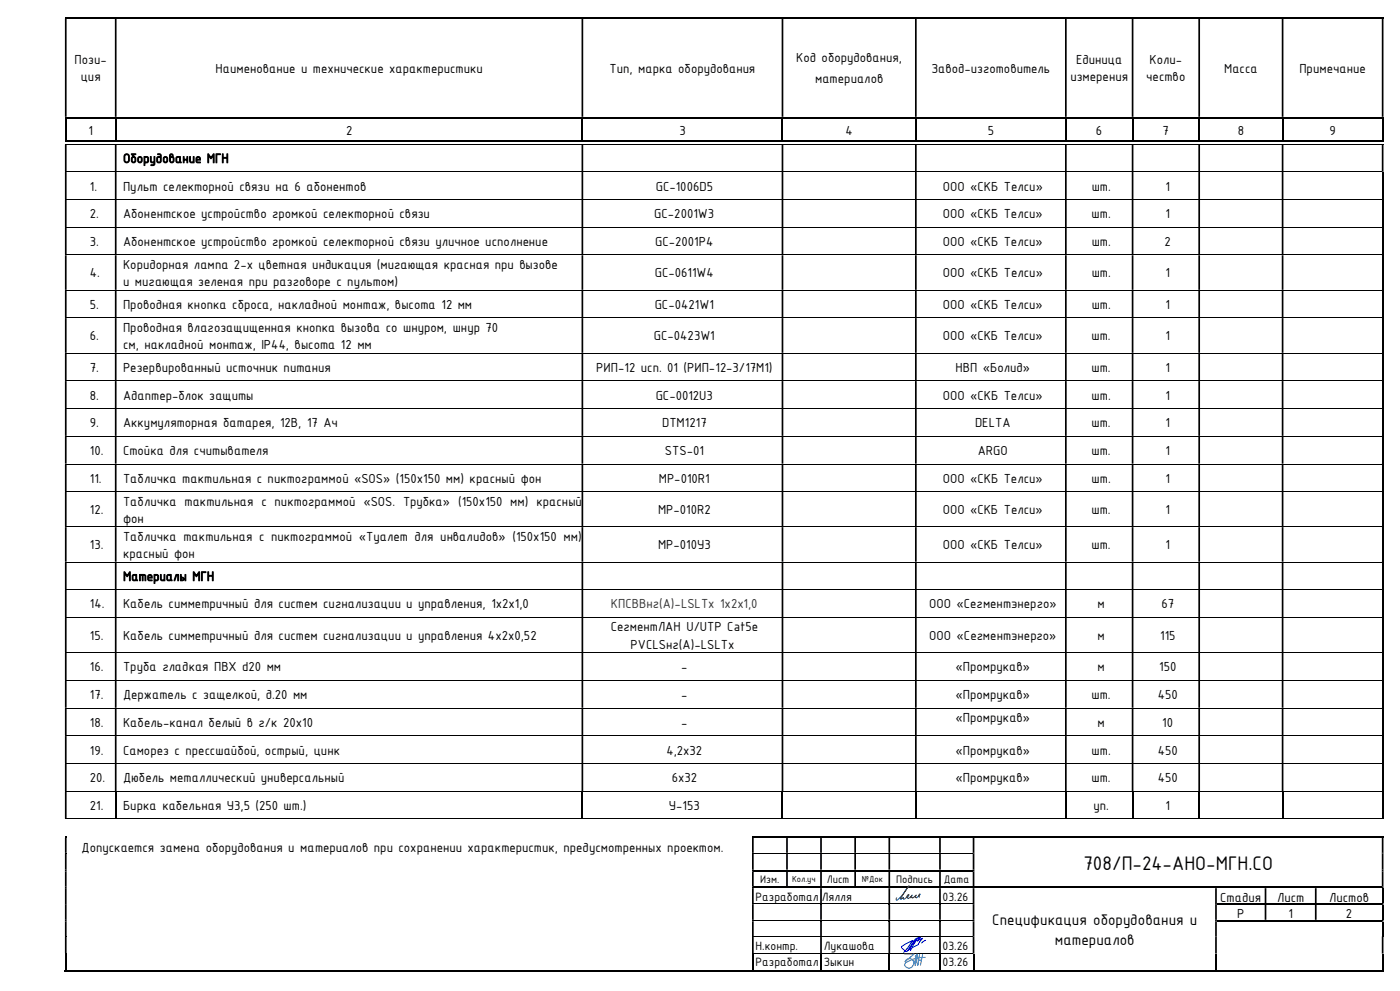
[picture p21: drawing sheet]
<svg xmlns="http://www.w3.org/2000/svg" width="420mm" height="297mm" viewBox="0 0 420 297" stroke-linecap="round" stroke-linejoin="round" font-family="sans-serif">
<defs><g id="words">
<text font-size="6.3" x="325" y="260.6">708/П-24-АНО-МГН.СО</text>
<g font-size="5">
<text x="297.7" y="277.2">Спецификация оборудования и</text>
<text x="316.5" y="283.2">материалов</text>
</g>
<g font-size="4.2">
<text x="22.4" y="19.1">Пози-</text>
<text x="64.6" y="21.8">Наименование и технические характеристики</text>
<text x="182.8" y="21.8">Тип, марка оборудования</text>
<text x="238.8" y="18.7">Код оборудования,</text>
<text x="279.4" y="21.8">Завод-изготовитель</text>
<text x="322.8" y="19.1">Единица</text>
<text x="344.8" y="19.1">Коли-</text>
<text x="367.2" y="21.8">Масса</text>
<text x="389.8" y="21.8">Примечание</text>
<text x="24.2" y="24.4">ция</text>
<text x="244.5" y="24.9">материалов</text>
<text x="321.1" y="24.4">измерения</text>
<text x="343.9" y="24.4">чество</text>
<text x="26.5" y="40.4">1</text>
<text x="103.8" y="40.4">2</text>
<text x="203.8" y="40.4">3</text>
<text x="253.7" y="40.4">4</text>
<text x="296.3" y="40.4">5</text>
<text x="328.8" y="40.4">6</text>
<text x="348.8" y="40.4">7</text>
<text x="371.3" y="40.4">8</text>
<text x="398.8" y="40.4">9</text>
<text x="36.9" y="48.8">Оборудование МГН</text>
<text x="27" y="57.1">1.</text>
<text x="36.9" y="57.1">Пульт селекторной связи на 6 абонентов</text>
<text x="196.7" y="57.1">GС-1006D5</text>
<text x="282.8" y="57.1">ООО «СКБ Телси»</text>
<text x="327.5" y="57.1">шт.</text>
<text x="349.7" y="57.1">1</text>
<text x="27" y="65.4">2.</text>
<text x="36.9" y="65.4">Абонентское устройство громкой селекторной связи</text>
<text x="196.3" y="65.4">GС-2001W3</text>
<text x="282.8" y="65.4">ООО «СКБ Телси»</text>
<text x="327.5" y="65.4">шт.</text>
<text x="349.7" y="65.4">1</text>
<text x="27" y="73.7">3.</text>
<text x="36.9" y="73.7">Абонентское устройство громкой селекторной связи уличное исполнение</text>
<text x="196.5" y="73.7">GС-2001P4</text>
<text x="282.8" y="73.7">ООО «СКБ Телси»</text>
<text x="327.5" y="73.7">шт.</text>
<text x="349.3" y="73.7">2</text>
<text x="27" y="83.1">4.</text>
<text x="36.9" y="80.6">Коридорная лампа 2-х цветная индикация (мигающая красная при вызове</text>
<text x="196.4" y="83.1">GС-0611W4</text>
<text x="282.8" y="83.1">ООО «СКБ Телси»</text>
<text x="327.5" y="83.1">шт.</text>
<text x="349.7" y="83.1">1</text>
<text x="36.9" y="85.8">и мигающая зеленая при разговоре с пультом)</text>
<text x="27" y="92.6">5.</text>
<text x="36.9" y="92.6">Проводная кнопка сброса, накладной монтаж, высота 12 мм</text>
<text x="196.4" y="92.6">GС-0421W1</text>
<text x="282.8" y="92.6">ООО «СКБ Телси»</text>
<text x="327.5" y="92.6">шт.</text>
<text x="349.6" y="92.6">1</text>
<text x="36.9" y="99.4">Проводная влагозащищенная кнопка вызова со шнуром, шнур 70</text>
<text x="27" y="102">6.</text>
<text x="36.9" y="104.6">см, накладной монтаж, IP44, высота 12 мм</text>
<text x="196.2" y="102">GС-0423W1</text>
<text x="282.8" y="102">ООО «СКБ Телси»</text>
<text x="327.5" y="102">шт.</text>
<text x="349.7" y="102">1</text>
<text x="27" y="111.4">7.</text>
<text x="36.9" y="111.4">Резервированный источник питания</text>
<text x="178.9" y="111.4">РИП-12 исп. 01 (РИП-12-3/17М1)</text>
<text x="286.6" y="111.4">НВП «Болид»</text>
<text x="327.5" y="111.4">шт.</text>
<text x="349.7" y="111.4">1</text>
<text x="27" y="119.8">8.</text>
<text x="36.9" y="119.8">Адаптер-блок защиты</text>
<text x="196.7" y="119.8">GС-0012U3</text>
<text x="282.8" y="119.8">ООО «СКБ Телси»</text>
<text x="327.5" y="119.8">шт.</text>
<text x="349.7" y="119.8">1</text>
<text x="27" y="128.1">9.</text>
<text x="36.9" y="128.1">Аккумуляторная батарея, 12В, 17 Ач</text>
<text x="198.6" y="128.1">DTM1217</text>
<text x="292.5" y="128.1">DELTA</text>
<text x="327.5" y="128.1">шт.</text>
<text x="349.7" y="128.1">1</text>
<text x="27" y="136.4">10.</text>
<text x="36.9" y="136.4">Стойка для считывателя</text>
<text x="199.4" y="136.4">STS-01</text>
<text x="293.3" y="136.4">ARGO</text>
<text x="327.5" y="136.4">шт.</text>
<text x="349.7" y="136.4">1</text>
<text x="27" y="144.7">11.</text>
<text x="36.9" y="144.7">Табличка тактильная с пиктограммой «SOS» (150х150 мм) красный фон</text>
<text x="197.6" y="144.7">МР-010R1</text>
<text x="282.8" y="144.7">ООО «СКБ Телси»</text>
<text x="327.5" y="144.7">шт.</text>
<text x="349.7" y="144.7">1</text>
<text x="27" y="154.1">12.</text>
<text x="36.9" y="151.5">Табличка тактильная с пиктограммой «SOS. Трубка» (150х150 мм) красный</text>
<text x="197.4" y="154.1">МР-010R2</text>
<text x="282.8" y="154.1">ООО «СКБ Телси»</text>
<text x="327.5" y="154.1">шт.</text>
<text x="349.7" y="154.1">1</text>
<text x="36.9" y="156.7">фон</text>
<text x="27" y="164.6">13.</text>
<text x="36.9" y="162.1">Табличка тактильная с пиктограммой «Туалет для инвалидов» (150х150 мм)</text>
<text x="36.9" y="167.2">красный фон</text>
<text x="197.4" y="164.6">МР-010У3</text>
<text x="282.8" y="164.6">ООО «СКБ Телси»</text>
<text x="327.5" y="164.6">шт.</text>
<text x="349.7" y="164.6">1</text>
<text x="36.9" y="174.1">Материалы МГН</text>
<text x="27" y="182.4">14.</text>
<text x="36.9" y="182.4">Кабель симметричный для систем сигнализации и управления, 1х2х1,0</text>
<text x="278.8" y="182.4">ООО «Сегментэнерго»</text>
<text x="329.2" y="182.4">м</text>
<text x="348.4" y="182.4">67</text>
<text x="27" y="191.8">15.</text>
<text x="36.9" y="191.8">Кабель симметричный для систем сигнализации и управления 4х2х0,52</text>
<text x="183.2" y="189.2">СегментЛАН U/UTP Cat5e</text>
<text x="278.8" y="191.8">ООО «Сегментэнерго»</text>
<text x="329.2" y="191.8">м</text>
<text x="348" y="191.8">115</text>
<text x="189.2" y="194.4">PVCLSнг(А)-LSLTx</text>
<text x="27" y="201.3">16.</text>
<text x="36.9" y="201.3">Труба гладкая ПВХ d20 мм</text>
<text x="204.4" y="201.3">-</text>
<text x="286.7" y="201.3">«Промрукав»</text>
<text x="329.2" y="201.3">м</text>
<text x="347.7" y="201.3">150</text>
<text x="27" y="209.5">17.</text>
<text x="36.9" y="209.5">Держатель с защелкой, д.20 мм</text>
<text x="204.3" y="209.5">-</text>
<text x="286.6" y="209.5">«Промрукав»</text>
<text x="327.5" y="209.5">шт.</text>
<text x="347.3" y="209.5">450</text>
<text x="27" y="217.8">18.</text>
<text x="36.9" y="217.8">Кабель-канал белый в г/к 20х10</text>
<text x="204.3" y="217.8">-</text>
<text x="286.6" y="216.4">«Промрукав»</text>
<text x="329.2" y="217.8">м</text>
<text x="348.7" y="217.8">10</text>
<text x="27" y="226.1">19.</text>
<text x="36.9" y="226.1">Саморез с прессшайбой, острый, цинк</text>
<text x="199.9" y="226.1">4,2х32</text>
<text x="286.6" y="226.1">«Промрукав»</text>
<text x="327.5" y="226.1">шт.</text>
<text x="347.4" y="226.1">450</text>
<text x="27" y="234.5">20.</text>
<text x="36.9" y="234.5">Дюбель металлический универсальный</text>
<text x="201.5" y="234.5">6х32</text>
<text x="286.6" y="234.5">«Промрукав»</text>
<text x="327.5" y="234.5">шт.</text>
<text x="347.3" y="234.5">450</text>
<text x="27" y="242.8">21.</text>
<text x="36.9" y="242.8">Бирка кабельная У3,5 (250 шт.)</text>
<text x="200.6" y="242.8">У-153</text>
<text x="328" y="242.8">уп.</text>
<text x="349.7" y="242.8">1</text>
<text x="24.5" y="255.2">Допускается замена оборудования и материалов при сохранении характеристик, предусмотренных проектом.</text>
<text x="366.1" y="270.3">Стадия</text>
<text x="371.1" y="275.3">Р</text>
<text x="383.1" y="270.3">Лист</text>
<text x="386.5" y="275.3">1</text>
<text x="398.7" y="270.3">Листов</text>
<text x="403.8" y="275.3">2</text>
</g>
<text font-size="4.2" fill="#333" x="183.3" y="182.4">КПСВВнг(А)-LSLTx 1x2x1,0</text>
<g font-size="3.9">
<text x="226.7" y="269.9">Разработал</text>
<text x="246.6" y="269.9">Лялля</text>
<text x="282.8" y="269.9">03.26</text>
<text x="226.7" y="284.6">Н.контр.</text>
<text x="247.1" y="284.6">Лукашова</text>
<text x="282.8" y="284.6">03.26</text>
<text x="226.7" y="289.6">Разработал</text>
<text x="247.1" y="289.6">Зыкин</text>
<text x="282.8" y="289.6">03.26</text>
</g>
<g font-size="3.5">
<text x="228" y="264.7">Изм.</text>
<text x="248" y="264.7">Лист</text>
<text x="268.8" y="264.7">Подпись</text>
<text x="283.1" y="264.7">Дата</text>
</g>
<g font-size="2.8">
<text x="237.6" y="264.4">Кол.уч</text>
<text x="258.5" y="264.4">№Док</text>
</g>
</g></defs>
<g fill="#000">
<path d="M19.5 5h.5v.5h-.5z" fill-rule="evenodd"/>
<path d="M19.5 5.5h.5v29.5h-.5zM34.5 5.5h.5v29.5h-.5zM174.5 5.5h.5v29.5h-.5zM234.5 5.5h.5v29.5h-.5zM274.5 5.5h.5v29.5h-.5zM319.5 5.5h.5v29.5h-.5zM339.5 5.5h.5v29.5h-.5zM359.5 5.5h.5v29.5h-.5zM384.5 5.5h.5v29.5h-.5zM414.5 5.5h.5v29.5h-.5z" fill-rule="evenodd"/>
<path d="M34.5 5h.5v.5h-.5z" fill-rule="evenodd"/>
<path d="M174.5 5h.5v.5h-.5z" fill-rule="evenodd"/>
<path d="M234.5 5h.5v.5h-.5z" fill-rule="evenodd"/>
<path d="M274.5 5h.5v.5h-.5z" fill-rule="evenodd"/>
<path d="M319.5 5h.5v.5h-.5z" fill-rule="evenodd"/>
<path d="M339.5 5h.5v.5h-.5z" fill-rule="evenodd"/>
<path d="M359.5 5h.5v.5h-.5z" fill-rule="evenodd"/>
<path d="M384.5 5h.5v.5h-.5z" fill-rule="evenodd"/>
<path d="M414.5 5h.5v.5h-.5z" fill-rule="evenodd"/>
<path d="M19.5 35.6h.5v7h-.5z" fill-rule="evenodd"/>
<path d="M34.5 35.6h.5v7h-.5z" fill-rule="evenodd"/>
<path d="M174.5 35.6h.5v7h-.5z" fill-rule="evenodd"/>
<path d="M234.5 35.6h.5v7h-.5z" fill-rule="evenodd"/>
<path d="M274.5 35.6h.5v7h-.5z" fill-rule="evenodd"/>
<path d="M319.5 35.6h.5v7h-.5z" fill-rule="evenodd"/>
<path d="M339.5 35.6h.5v7h-.5z" fill-rule="evenodd"/>
<path d="M359.5 35.6h.5v7h-.5z" fill-rule="evenodd"/>
<path d="M384.5 35.6h.5v7h-.5z" fill-rule="evenodd"/>
<path d="M414.5 35.6h.5v7h-.5z" fill-rule="evenodd"/>
<path d="M19.5 42.1h15v.5h-15z" fill-rule="evenodd"/>
<path d="M19.5 251.2h.5v4.4h-.5zM225.6 251.2h.5v4.4h-.5zM235.8 251.2h.5v4.4h-.5zM246 251.2h.5v4.4h-.5zM256.3 251.2h.5v4.4h-.5zM266.5 251.2h.5v4.4h-.5zM281.7 251.2h.5v4.4h-.5zM291.8 251.2h.5v4.4h-.5zM414.5 251.2h.5v4.4h-.5z" fill-rule="evenodd"/>
<path d="M225.6 250.6h.5v.6h-.5z" fill-rule="evenodd"/>
<path d="M235.8 250.6h.5v.6h-.5z" fill-rule="evenodd"/>
<path d="M246 250.6h.5v.6h-.5z" fill-rule="evenodd"/>
<path d="M256.3 250.6h.5v.6h-.5z" fill-rule="evenodd"/>
<path d="M266.5 250.6h.5v.6h-.5z" fill-rule="evenodd"/>
<path d="M281.7 250.6h.5v.6h-.5z" fill-rule="evenodd"/>
<path d="M291.8 250.6h.5v.6h-.5z" fill-rule="evenodd"/>
<path d="M291.8 255.6h.5v.2h-.5zM414.5 255.6h.5v.2h-.5zM19.5 255.8h.5v4.8h-.5zM225.6 255.8h.5v4.8h-.5zM235.8 255.8h.5v4.8h-.5zM246 255.8h.5v4.8h-.5zM256.3 255.8h.5v4.8h-.5zM266.5 255.8h.5v4.8h-.5zM281.7 255.8h.5v4.8h-.5z" fill-rule="evenodd"/>
<path d="M291.8 255.8h.5v4.8h-.5zM414.5 255.8h.5v4.8h-.5z" fill-rule="evenodd"/>
<path d="M414.5 250.6h.5v.6h-.5z" fill-rule="evenodd"/>
<path d="M19.5 260.6h.5v.6h-.5zM225.6 260.6h.5v.6h-.5z" fill-rule="evenodd"/>
<path d="M19.5 265.6h.5v.6h-.5zM225.6 265.6h.5v.6h-.5z" fill-rule="evenodd"/>
<path d="M19.5 270.6h.5v.6h-.5zM225.6 270.6h.5v.6h-.5z" fill-rule="evenodd"/>
<path d="M19.5 275.7h.5v.5h-.5zM225.6 275.7h.5v.5h-.5z" fill-rule="evenodd"/>
<path d="M226.1 265.6h10.2v.5h-10.2z" fill-rule="evenodd"/>
<path d="M246.5 265.6h10.3v.5h-10.3z" fill-rule="evenodd"/>
<path d="M291.8 260.6h.5v.6h-.5zM414.5 260.6h.5v.6h-.5zM19.5 261.2h.5v4.4h-.5zM225.6 261.2h.5v4.4h-.5zM235.8 261.2h.5v4.4h-.5zM246 261.2h.5v4.4h-.5zM256.3 261.2h.5v4.4h-.5zM266.5 261.2h.5v4.4h-.5zM281.7 261.2h.5v4.4h-.5z" fill-rule="evenodd"/>
<path d="M291.8 261.2h.5v4.4h-.5zM414.5 261.2h.5v4.4h-.5z" fill-rule="evenodd"/>
<path d="M291.8 270.6h.5v.6h-.5zM364.5 270.6h.5v.6h-.5z" fill-rule="evenodd"/>
<path d="M291.8 275.7h.5v.5h-.5zM364.5 275.7h.5v.5h-.5z" fill-rule="evenodd"/>
<path d="M364.5 265.6h.5v.6h-.5z" fill-rule="evenodd"/>
<path d="M365 275.7h30v.5h-30z" fill-rule="evenodd"/>
<path d="M379.4 265.6h.5v.6h-.5z" fill-rule="evenodd"/>
<path d="M394.5 265.6h.5v.6h-.5z" fill-rule="evenodd"/>
<path d="M414.5 265.6h.5v.6h-.5zM19.5 266.2h.5v4.4h-.5zM225.6 266.2h.5v4.4h-.5zM246 266.2h.5v4.4h-.5zM266.5 266.2h.5v4.4h-.5zM281.7 266.2h.5v4.4h-.5zM291.8 266.2h.5v4.4h-.5zM364.5 266.2h.5v4.4h-.5zM379.4 266.2h.5v4.4h-.5zM394.5 266.2h.5v4.4h-.5z" fill-rule="evenodd"/>
<path d="M414.5 270.6h.5v.6h-.5zM19.5 271.2h.5v4.5h-.5zM225.6 271.2h.5v4.5h-.5zM246 271.2h.5v4.5h-.5zM266.5 271.2h.5v4.5h-.5zM281.7 271.2h.5v4.5h-.5zM291.8 271.2h.5v4.5h-.5zM364.5 271.2h.5v4.5h-.5zM379.4 271.2h.5v4.5h-.5zM394.5 271.2h.5v4.5h-.5z" fill-rule="evenodd"/>
<path d="M414.5 275.7h.5v.5h-.5zM19.5 276.2h.5v4.5h-.5zM225.6 276.2h.5v4.5h-.5zM246 276.2h.5v4.5h-.5zM266.5 276.2h.5v4.5h-.5zM281.7 276.2h.5v4.5h-.5zM291.8 276.2h.5v4.5h-.5zM364.5 276.2h.5v4.5h-.5z" fill-rule="evenodd"/>
<path d="M19.5 285.8h.5v5.4h-.5z" fill-rule="evenodd"/>
<path d="M19.5 290.7h206.1v.5h-206.1z" fill-rule="evenodd"/>
<path d="M225.6 285.8h.5v5.4h-.5z" fill-rule="evenodd"/>
<path d="M246 285.8h.5v5.4h-.5z" fill-rule="evenodd"/>
<path d="M266.5 285.8h.5v5.4h-.5z" fill-rule="evenodd"/>
<path d="M281.7 285.8h.5v5.4h-.5z" fill-rule="evenodd"/>
<path d="M291.8 280.7h.5v.1h-.5zM364.5 280.7h.5v.1h-.5zM414.5 280.7h.5v.1h-.5zM19.5 280.8h.5v4.9h-.5zM225.6 280.8h.5v4.9h-.5zM246 280.8h.5v4.9h-.5zM266.5 280.8h.5v4.9h-.5zM281.7 280.8h.5v4.9h-.5z" fill-rule="evenodd"/>
<path d="M291.8 280.8h.5v4.9h-.5zM364.5 280.8h.5v4.9h-.5zM414.5 280.8h.5v4.9h-.5z" fill-rule="evenodd"/>
<path d="M291.8 285.7h.5v.1h-.5zM364.5 285.7h.5v.1h-.5zM414.5 285.7h.5v.1h-.5z" fill-rule="evenodd"/>
<path d="M291.8 285.8h.5v5.4h-.5z" fill-rule="evenodd"/>
<path d="M364.5 285.8h.5v5.4h-.5z" fill-rule="evenodd"/>
<path d="M414.5 285.8h.5v5.4h-.5z" fill-rule="evenodd"/>
</g>
<g fill="#000">
<path d="M20 5h14.5v.5h-14.5zM35 5h139.5v.5h-139.5zM175 5h59.5v.5h-59.5zM235 5h39.5v.5h-39.5zM275 5h44.5v.5h-44.5zM320 5h19.5v.5h-19.5zM340 5h19.5v.5h-19.5zM360 5h24.5v.5h-24.5zM385 5h29.5v.5h-29.5zM19.5 35h.5v.6h-.5zM20 35h14.5v.5h-14.5zM34.5 35h.5v.6h-.5z"/>
<path d="M35 35h139.5v.5h-139.5zM174.5 35h.5v.6h-.5zM175 35h59.5v.5h-59.5zM234.5 35h.5v.6h-.5zM235 35h39.5v.5h-39.5zM274.5 35h.5v.6h-.5zM275 35h44.5v.5h-44.5zM319.5 35h.5v.6h-.5zM320 35h19.5v.5h-19.5zM339.5 35h.5v.6h-.5zM340 35h19.5v.5h-19.5zM359.5 35h.5v.6h-.5z"/>
<path d="M360 35h24.5v.5h-24.5zM384.5 35h.5v.6h-.5zM385 35h29.5v.5h-29.5zM414.5 35h.5v.6h-.5zM35 42.1h139.5v.5h-139.5zM175 42.1h59.5v.5h-59.5zM235 42.1h39.5v.5h-39.5zM275 42.1h44.5v.5h-44.5zM320 42.1h19.5v.5h-19.5zM340 42.1h19.5v.5h-19.5zM360 42.1h24.5v.5h-24.5zM385 42.1h29.5v.5h-29.5z"/>
<path d="M414.5 42.1h.5v.5h-.5zM19.5 250.6h.5v.6h-.5zM19.5 255.6h.5v.2h-.5zM226.1 250.6h9.7v.5h-9.7zM236.3 250.6h9.7v.5h-9.7zM246.5 250.6h9.8v.5h-9.8zM256.8 250.6h9.7v.5h-9.7zM267 250.6h14.7v.5h-14.7zM282.2 250.6h9.6v.5h-9.6zM292.3 250.6h122.2v.5h-122.2zM226.1 260.6h9.7v.6h-9.7zM235.8 260.6h.5v.6h-.5z"/>
<path d="M236.3 260.6h9.7v.6h-9.7zM236.3 265.6h9.7v.5h-9.7zM246 260.6h.5v.6h-.5zM246 265.6h.5v.6h-.5zM246 270.6h.5v.6h-.5zM246 275.7h.5v.5h-.5zM246.5 260.6h9.8v.6h-9.8zM256.3 260.6h.5v.6h-.5zM256.8 260.6h9.7v.6h-9.7zM256.8 265.6h9.7v.5h-9.7zM266.5 260.6h.5v.6h-.5zM266.5 265.6h.5v.6h-.5z"/>
<path d="M266.5 270.6h.5v.6h-.5zM266.5 275.7h.5v.5h-.5zM267 260.6h14.7v.6h-14.7zM267 265.6h14.7v.5h-14.7zM281.7 260.6h.5v.6h-.5zM281.7 265.6h.5v.6h-.5zM281.7 270.6h.5v.6h-.5zM281.7 275.7h.5v.5h-.5zM282.2 260.6h9.6v.6h-9.6zM282.2 265.6h9.6v.5h-9.6zM291.8 265.6h.5v.6h-.5zM292.3 265.6h72.2v.5h-72.2z"/>
<path d="M365 265.6h14.4v.5h-14.4zM365 270.6h14.4v.5h-14.4zM379.4 270.6h.5v.6h-.5zM379.9 265.6h14.6v.5h-14.6zM379.9 270.6h14.6v.5h-14.6zM394.5 270.6h.5v.6h-.5zM395 265.6h19.5v.5h-19.5zM395 270.6h19.5v.5h-19.5zM395 275.7h19.5v.5h-19.5zM414.5 266.2h.5v4.4h-.5zM414.5 271.2h.5v4.5h-.5zM414.5 276.2h.5v4.5h-.5z"/>
<path d="M19.5 280.7h.5v.1h-.5zM19.5 285.7h.5v.1h-.5zM226.1 290.7h19.9v.5h-19.9zM246.5 290.7h20v.5h-20zM267 290.7h14.7v.5h-14.7zM282.2 290.7h9.6v.5h-9.6zM292.3 290.7h72.2v.5h-72.2zM365 290.7h49.5v.5h-49.5zM414.5 290.7h.5v.5h-.5z"/>
</g>
<path d="M225.6 255.7h66.2M226.1 270.7h19.9M226.1 275.8h19.9M246.5 270.7h20M246.5 275.8h20M267 270.7h14.7M267 275.8h14.7M282.2 270.7h9.6M282.2 275.8h9.6M225.6 280.8h66.2M225.6 285.7h66.2" fill="none" stroke="#000" stroke-width=".3"/>
<path d="M274.7 281.5l1.4-.6-.9 1.2 1.5-.9-.9 1.2a2.29 2.29 0 0 1-1.9 1.5l-.9 .7M274.7 281.3l-2.5 3.8-.6-.1-.9-.7-.2-.7 3.4-1.7-2.8 3.6M275 281.1l-2.5 3.8M275.5 280.9l-2.4 4M277.7 281.8l-1.3 .8" fill="none" stroke="#00f" stroke-width=".3"/>
<path d="M275.8 268.9l-.1-.7 .2-.3 .1 .3-1.1 .9-.4-.2 .4-.6-1.1 .8-.1-.2-.5 .2 .5-.8-.4 .4a.72 .72 0 0 1-1 .5l-.2-.2 .3-.4-.3 .1v-.1l.6-.5-.1 .3-1.2 1h-.4v-.4l-.8 .5 1.2-2.2 1.3-1.8-1.8 2.5-1.7 1.8-.4-.2 .2-.5" fill="none" stroke="#003f7f" stroke-width=".3"/>
<path d="M271.3 289.1a1.4 1.4 0 0 0 1.1 1 1.4 1.4 0 0 0 1.4-.5M271.5 288.2a1.35 1.35 0 0 1 2-.7 1.35 1.35 0 0 1 .2 2.1M275 285.9v1.8l-.5 1.6M275.1 285.9l.4 2.3-.2 1.1M275.6 287.7h.8" fill="none" stroke="#2776bb" stroke-width=".3"/>
<path d="M274.8 286.6l.2 .2z" fill-rule="evenodd" fill="#2776bb"/>
<path d="M274.8 286.6l.2 .2z" fill="none" stroke="#2776bb" stroke-width=".3"/>
<path d="M274.7 286.5l.2 .2z" fill-rule="evenodd" fill="#2776bb"/>
<path d="M274.7 286.5l.2 .2z" fill="none" stroke="#2776bb" stroke-width=".3"/>
<path d="M274.6 286.6l.2 .2z" fill-rule="evenodd" fill="#2776bb"/>
<path d="M274.6 286.6l.2 .2z" fill="none" stroke="#2776bb" stroke-width=".3"/>
<path d="M274.7 286.7l.2 .1z" fill-rule="evenodd" fill="#2776bb"/>
<path d="M271.3 285.9h2.9l-2.7 2.3M272.1 288.3l-.5 .3-.3 .6M274.7 286.7l.2 .1zM274.8 286.7l.1 1.3-.3 1.4M274.9 286.6l-.7 2.3M275.9 286.1l-.6 3.2M276.8 286.1l-.7 3.2M277.6 286.9l-1.9 .1-1.8 .5-1.8 .8" fill="none" stroke="#2776bb" stroke-width=".3"/>
<g fill="none" stroke="#000" stroke-width=".3">
<path d="M19.5 43.2h395.5M19.5 51.5h395M19.5 59.8h395M19.5 68.1h395M19.5 76.4h395M19.5 87h395M19.5 95.2h395M19.5 105.8h395M19.5 114.1h395M19.5 122.4h395M19.5 130.7h395M19.5 139.1h395"/>
<path d="M19.5 147.4h395M19.5 157.9h395M19.5 168.4h395"/>
</g>
<g fill="#000">
<path d="M19.5 43.3h.5v8.1h-.5zM34.5 43.3h.5v8.1h-.5zM174.5 43.3h.5v8.1h-.5zM234.5 43.3h.5v8.1h-.5zM274.5 43.3h.5v8.1h-.5zM319.5 43.3h.5v8.1h-.5zM339.5 43.3h.5v8.1h-.5zM359.5 43.3h.5v8.1h-.5zM384.5 43.3h.5v8.1h-.5zM414.5 43.3h.5v8.1h-.5z" fill-rule="evenodd"/>
<path d="M414.5 51.4h.5v.2h-.5zM19.5 51.6h.5v8.1h-.5zM34.5 51.6h.5v8.1h-.5zM174.5 51.6h.5v8.1h-.5zM234.5 51.6h.5v8.1h-.5zM274.5 51.6h.5v8.1h-.5zM319.5 51.6h.5v8.1h-.5zM339.5 51.6h.5v8.1h-.5zM359.5 51.6h.5v8.1h-.5zM384.5 51.6h.5v8.1h-.5z" fill-rule="evenodd"/>
<path d="M414.5 59.7h.5v.2h-.5zM19.5 59.9h.5v8.1h-.5zM34.5 59.9h.5v8.1h-.5zM174.5 59.9h.5v8.1h-.5zM234.5 59.9h.5v8.1h-.5zM274.5 59.9h.5v8.1h-.5zM319.5 59.9h.5v8.1h-.5zM339.5 59.9h.5v8.1h-.5zM359.5 59.9h.5v8.1h-.5zM384.5 59.9h.5v8.1h-.5z" fill-rule="evenodd"/>
<path d="M414.5 68h.5v.2h-.5zM19.5 68.2h.5v8.1h-.5zM34.5 68.2h.5v8.1h-.5zM174.5 68.2h.5v8.1h-.5zM234.5 68.2h.5v8.1h-.5zM274.5 68.2h.5v8.1h-.5zM319.5 68.2h.5v8.1h-.5zM339.5 68.2h.5v8.1h-.5zM359.5 68.2h.5v8.1h-.5zM384.5 68.2h.5v8.1h-.5z" fill-rule="evenodd"/>
<path d="M414.5 76.3h.5v.2h-.5zM19.5 76.5h.5v10.4h-.5zM34.5 76.5h.5v10.4h-.5zM174.5 76.5h.5v10.4h-.5zM234.5 76.5h.5v10.4h-.5zM274.5 76.5h.5v10.4h-.5zM319.5 76.5h.5v10.4h-.5zM339.5 76.5h.5v10.4h-.5zM359.5 76.5h.5v10.4h-.5zM384.5 76.5h.5v10.4h-.5z" fill-rule="evenodd"/>
<path d="M414.5 86.9h.5v.1h-.5zM19.5 87h.5v8.2h-.5zM34.5 87h.5v8.2h-.5zM174.5 87h.5v8.2h-.5zM234.5 87h.5v8.2h-.5zM274.5 87h.5v8.2h-.5zM319.5 87h.5v8.2h-.5zM339.5 87h.5v8.2h-.5zM359.5 87h.5v8.2h-.5zM384.5 87h.5v8.2h-.5z" fill-rule="evenodd"/>
<path d="M414.5 95.2h.5v.1h-.5zM19.5 95.3h.5v10.4h-.5zM34.5 95.3h.5v10.4h-.5zM174.5 95.3h.5v10.4h-.5zM234.5 95.3h.5v10.4h-.5zM274.5 95.3h.5v10.4h-.5zM319.5 95.3h.5v10.4h-.5zM339.5 95.3h.5v10.4h-.5zM359.5 95.3h.5v10.4h-.5zM384.5 95.3h.5v10.4h-.5z" fill-rule="evenodd"/>
<path d="M414.5 105.7h.5v.2h-.5zM19.5 105.9h.5v8.1h-.5zM34.5 105.9h.5v8.1h-.5zM174.5 105.9h.5v8.1h-.5zM234.5 105.9h.5v8.1h-.5zM274.5 105.9h.5v8.1h-.5zM319.5 105.9h.5v8.1h-.5zM339.5 105.9h.5v8.1h-.5zM359.5 105.9h.5v8.1h-.5zM384.5 105.9h.5v8.1h-.5z" fill-rule="evenodd"/>
<path d="M414.5 114h.5v.2h-.5zM19.5 114.2h.5v8.1h-.5zM34.5 114.2h.5v8.1h-.5zM174.5 114.2h.5v8.1h-.5zM234.5 114.2h.5v8.1h-.5zM274.5 114.2h.5v8.1h-.5zM319.5 114.2h.5v8.1h-.5zM339.5 114.2h.5v8.1h-.5zM359.5 114.2h.5v8.1h-.5zM384.5 114.2h.5v8.1h-.5z" fill-rule="evenodd"/>
<path d="M414.5 122.3h.5v.2h-.5zM19.5 122.5h.5v8.1h-.5zM34.5 122.5h.5v8.1h-.5zM174.5 122.5h.5v8.1h-.5zM234.5 122.5h.5v8.1h-.5zM274.5 122.5h.5v8.1h-.5zM319.5 122.5h.5v8.1h-.5zM339.5 122.5h.5v8.1h-.5zM359.5 122.5h.5v8.1h-.5zM384.5 122.5h.5v8.1h-.5z" fill-rule="evenodd"/>
<path d="M414.5 130.6h.5v.2h-.5zM19.5 130.8h.5v8.2h-.5zM34.5 130.8h.5v8.2h-.5zM174.5 130.8h.5v8.2h-.5zM234.5 130.8h.5v8.2h-.5zM274.5 130.8h.5v8.2h-.5zM319.5 130.8h.5v8.2h-.5zM339.5 130.8h.5v8.2h-.5zM359.5 130.8h.5v8.2h-.5zM384.5 130.8h.5v8.2h-.5z" fill-rule="evenodd"/>
<path d="M414.5 139h.5v.1h-.5zM19.5 139.1h.5v8.2h-.5zM34.5 139.1h.5v8.2h-.5zM174.5 139.1h.5v8.2h-.5zM234.5 139.1h.5v8.2h-.5zM274.5 139.1h.5v8.2h-.5zM319.5 139.1h.5v8.2h-.5zM339.5 139.1h.5v8.2h-.5zM359.5 139.1h.5v8.2h-.5zM384.5 139.1h.5v8.2h-.5z" fill-rule="evenodd"/>
<path d="M414.5 147.3h.5v.1h-.5zM19.5 147.4h.5v10.4h-.5zM34.5 147.4h.5v10.4h-.5zM174.5 147.4h.5v10.4h-.5zM234.5 147.4h.5v10.4h-.5zM274.5 147.4h.5v10.4h-.5zM319.5 147.4h.5v10.4h-.5zM339.5 147.4h.5v10.4h-.5zM359.5 147.4h.5v10.4h-.5zM384.5 147.4h.5v10.4h-.5z" fill-rule="evenodd"/>
<path d="M414.5 157.8h.5v.2h-.5zM19.5 158h.5v10.4h-.5zM34.5 158h.5v10.4h-.5zM174.5 158h.5v10.4h-.5zM234.5 158h.5v10.4h-.5zM274.5 158h.5v10.4h-.5zM319.5 158h.5v10.4h-.5zM339.5 158h.5v10.4h-.5zM359.5 158h.5v10.4h-.5zM384.5 158h.5v10.4h-.5z" fill-rule="evenodd"/>
<path d="M414.5 168.4h.5v.1h-.5zM19.5 168.5h.5v8.2h-.5zM34.5 168.5h.5v8.2h-.5zM174.5 168.5h.5v8.2h-.5zM234.5 168.5h.5v8.2h-.5zM274.5 168.5h.5v8.2h-.5zM319.5 168.5h.5v8.2h-.5zM339.5 168.5h.5v8.2h-.5zM359.5 168.5h.5v8.2h-.5zM384.5 168.5h.5v8.2h-.5z" fill-rule="evenodd"/>
</g>
<g fill="#000">
<path d="M414.5 51.6h.5v8.1h-.5zM414.5 59.9h.5v8.1h-.5zM414.5 68.2h.5v8.1h-.5zM414.5 76.5h.5v10.4h-.5zM414.5 87h.5v8.2h-.5zM414.5 95.3h.5v10.4h-.5zM414.5 105.9h.5v8.1h-.5zM414.5 114.2h.5v8.1h-.5zM414.5 122.5h.5v8.1h-.5zM414.5 130.8h.5v8.2h-.5zM414.5 139.1h.5v8.2h-.5zM414.5 147.4h.5v10.4h-.5z"/>
<path d="M414.5 158h.5v10.4h-.5zM414.5 168.5h.5v8.2h-.5z"/>
</g>
<path d="M183.3 178.3h44v5.2h-44z" fill="#fff"/>
<path d="M19.5 176.7h395M19.5 185h395M19.5 195.6h395M19.5 203.9h395M19.5 212.2h395M19.5 220.5h395M19.5 228.9h395M19.5 237.2h395M19.5 245.4h395" fill="none" stroke="#000" stroke-width=".3"/>
<g fill="#000">
<path d="M414.5 176.7h.5v.1h-.5zM19.5 176.8h.5v8.2h-.5zM34.5 176.8h.5v8.2h-.5zM174.5 176.8h.5v8.2h-.5zM234.5 176.8h.5v8.2h-.5zM274.5 176.8h.5v8.2h-.5zM319.5 176.8h.5v8.2h-.5zM339.5 176.8h.5v8.2h-.5zM359.5 176.8h.5v8.2h-.5zM384.5 176.8h.5v8.2h-.5z" fill-rule="evenodd"/>
<path d="M414.5 185h.5v.1h-.5zM19.5 185.1h.5v10.4h-.5zM34.5 185.1h.5v10.4h-.5zM174.5 185.1h.5v10.4h-.5zM234.5 185.1h.5v10.4h-.5zM274.5 185.1h.5v10.4h-.5zM319.5 185.1h.5v10.4h-.5zM339.5 185.1h.5v10.4h-.5zM359.5 185.1h.5v10.4h-.5zM384.5 185.1h.5v10.4h-.5z" fill-rule="evenodd"/>
<path d="M414.5 195.5h.5v.2h-.5zM19.5 195.7h.5v8.1h-.5zM34.5 195.7h.5v8.1h-.5zM174.5 195.7h.5v8.1h-.5zM234.5 195.7h.5v8.1h-.5zM274.5 195.7h.5v8.1h-.5zM319.5 195.7h.5v8.1h-.5zM339.5 195.7h.5v8.1h-.5zM359.5 195.7h.5v8.1h-.5zM384.5 195.7h.5v8.1h-.5z" fill-rule="evenodd"/>
<path d="M414.5 203.8h.5v.2h-.5zM19.5 204h.5v8.1h-.5zM34.5 204h.5v8.1h-.5zM174.5 204h.5v8.1h-.5zM234.5 204h.5v8.1h-.5zM274.5 204h.5v8.1h-.5zM319.5 204h.5v8.1h-.5zM339.5 204h.5v8.1h-.5zM359.5 204h.5v8.1h-.5zM384.5 204h.5v8.1h-.5z" fill-rule="evenodd"/>
<path d="M414.5 212.1h.5v.2h-.5zM19.5 212.3h.5v8.1h-.5zM34.5 212.3h.5v8.1h-.5zM174.5 212.3h.5v8.1h-.5zM234.5 212.3h.5v8.1h-.5zM274.5 212.3h.5v8.1h-.5zM319.5 212.3h.5v8.1h-.5zM339.5 212.3h.5v8.1h-.5zM359.5 212.3h.5v8.1h-.5zM384.5 212.3h.5v8.1h-.5z" fill-rule="evenodd"/>
<path d="M414.5 220.4h.5v.2h-.5zM19.5 220.6h.5v8.2h-.5zM34.5 220.6h.5v8.2h-.5zM174.5 220.6h.5v8.2h-.5zM234.5 220.6h.5v8.2h-.5zM274.5 220.6h.5v8.2h-.5zM319.5 220.6h.5v8.2h-.5zM339.5 220.6h.5v8.2h-.5zM359.5 220.6h.5v8.2h-.5zM384.5 220.6h.5v8.2h-.5z" fill-rule="evenodd"/>
<path d="M414.5 228.8h.5v.1h-.5zM19.5 228.9h.5v8.2h-.5zM34.5 228.9h.5v8.2h-.5zM174.5 228.9h.5v8.2h-.5zM234.5 228.9h.5v8.2h-.5zM274.5 228.9h.5v8.2h-.5zM319.5 228.9h.5v8.2h-.5zM339.5 228.9h.5v8.2h-.5zM359.5 228.9h.5v8.2h-.5zM384.5 228.9h.5v8.2h-.5z" fill-rule="evenodd"/>
<path d="M414.5 237.1h.5v.1h-.5zM19.5 237.2h.5v8.2h-.5z" fill-rule="evenodd"/>
<path d="M414.5 237.2h.5v8.3h-.5z" fill-rule="evenodd"/>
</g>
<g fill="#000">
<path d="M414.5 176.8h.5v8.2h-.5zM414.5 185.1h.5v10.4h-.5zM414.5 195.7h.5v8.1h-.5zM414.5 204h.5v8.1h-.5zM414.5 212.3h.5v8.1h-.5zM34.5 237.2h.5v8.2h-.5zM174.5 237.2h.5v8.2h-.5zM234.5 237.2h.5v8.2h-.5zM274.5 237.2h.5v8.2h-.5zM319.5 237.2h.5v8.2h-.5zM339.5 237.2h.5v8.2h-.5zM359.5 237.2h.5v8.2h-.5z"/>
<path d="M384.5 237.2h.5v8.2h-.5zM414.5 220.6h.5v8.2h-.5zM414.5 228.9h.5v8.2h-.5z"/>
</g>
<use href="#words"/>
</svg>
